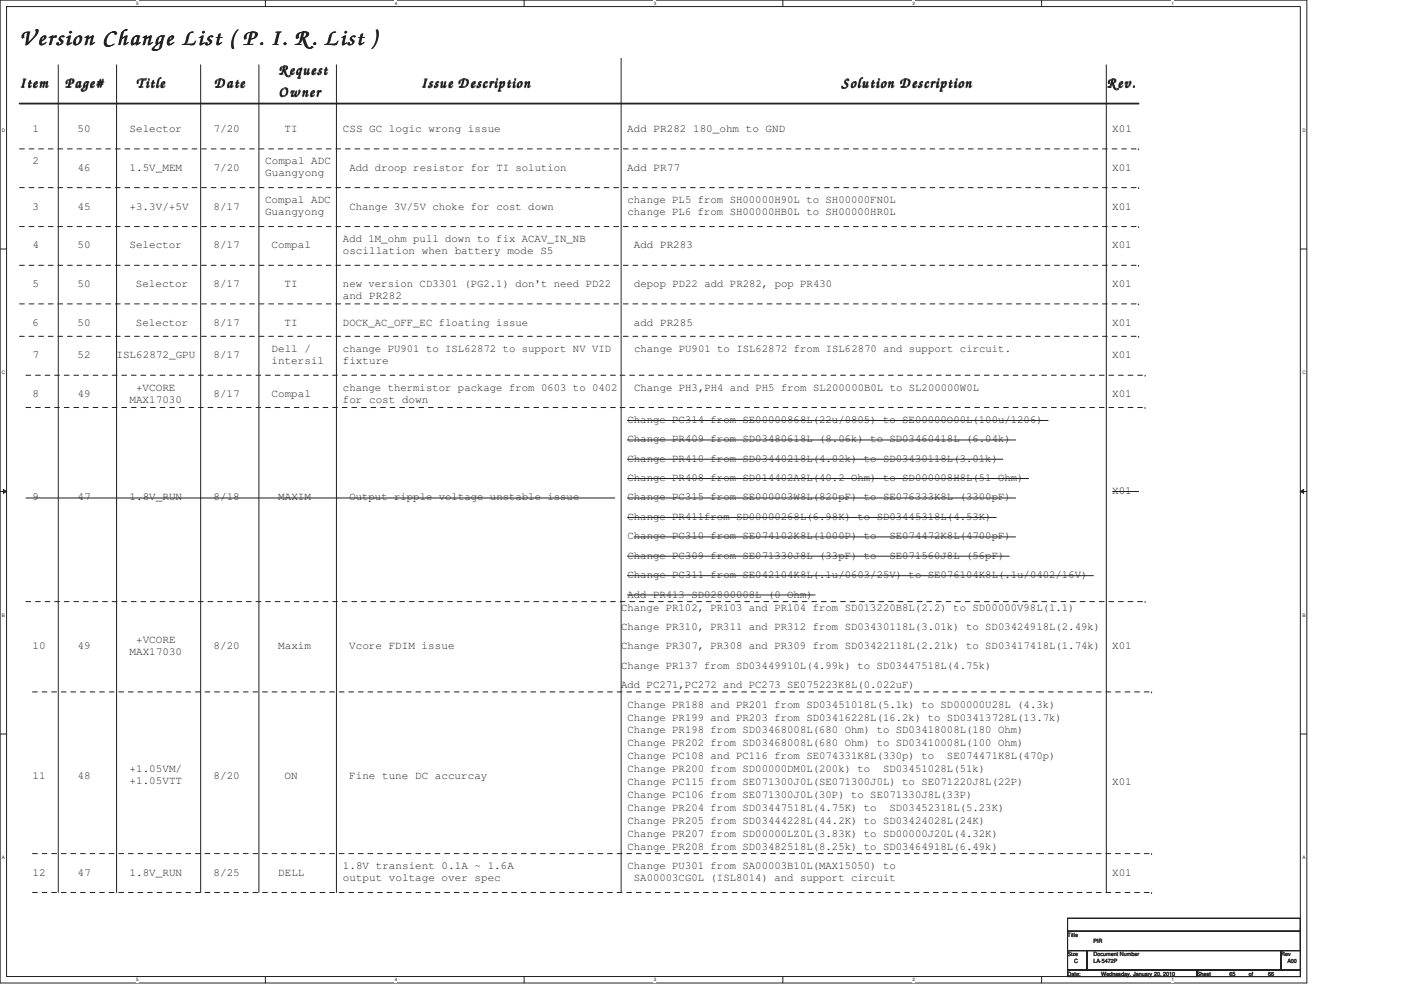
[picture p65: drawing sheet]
<svg xmlns="http://www.w3.org/2000/svg" width="297mm" height="210mm" viewBox="0 0 297 210" stroke-linecap="round" stroke-linejoin="round" font-family="sans-serif">
<defs><g id="words">
<text font-size="5.9" fill="#231f20" x="4.1" y="9.6">Version Change List ( P. I. R. List )</text>
<g font-size="3.7" fill="#231f20">
<text x="59.1" y="15.7">Request</text>
<text x="4.1" y="18.5">Item</text>
<text x="13.8" y="18.5">Page#</text>
<text x="28.8" y="18.6">Title</text>
<text x="45.3" y="18.6">Date</text>
<text x="59" y="20.5">Owner</text>
<text x="89.3" y="18.5">Issue Description</text>
<text x="178.4" y="18.5">Solution Description</text>
<text x="234.7" y="18.6">Rev.</text>
</g>
<g font-size="2.3" fill="#231f20">
<text x="6.9" y="28">1</text>
<text x="16.5" y="28">50</text>
<text x="27.5" y="28">Selector</text>
<text x="45.3" y="28">7/20</text>
<text x="60.3" y="28">TI</text>
<text x="72.7" y="28">CSS GC logic wrong issue</text>
<text x="133" y="28">Add PR282 180_ohm to GND</text>
<text x="235.8" y="28">X01</text>
<text x="6.9" y="34.8">2</text>
<text x="56.2" y="34.8">Compal ADC</text>
<text x="16.5" y="36.2">46</text>
<text x="27.5" y="36.2">1.5V_MEM</text>
<text x="45.3" y="36.2">7/20</text>
<text x="56.2" y="37.4">Guangyong</text>
<text x="74.1" y="36.2">Add droop resistor for TI solution</text>
<text x="133" y="36.2">Add PR77</text>
<text x="235.8" y="36.2">X01</text>
<text x="6.9" y="44.5">3</text>
<text x="16.4" y="44.4">45</text>
<text x="27.4" y="44.4">+3.3V/+5V</text>
<text x="45.3" y="44.4">8/17</text>
<text x="56.2" y="43.1">Compal ADC</text>
<text x="56.2" y="45.6">Guangyong</text>
<text x="74.1" y="44.5">Change 3V/5V choke for cost down</text>
<text x="133" y="43.1">change PL5 from SH00000H90L to SH00000FN0L</text>
<text x="133" y="45.6">change PL6 from SH00000HB0L to SH00000HR0L</text>
<text x="235.8" y="44.5">X01</text>
<text x="6.9" y="52.7">4</text>
<text x="16.4" y="52.7">50</text>
<text x="27.4" y="52.7">Selector</text>
<text x="45.3" y="52.7">8/17</text>
<text x="57.6" y="52.7">Compal</text>
<text x="72.7" y="53.8">oscillation when battery mode S5</text>
<text x="72.7" y="51.3">Add 1M_ohm pull down to fix ACAV_IN_NB</text>
<text x="134.4" y="52.7">Add PR283</text>
<text x="235.8" y="52.7">X01</text>
<text x="6.9" y="60.9">5</text>
<text x="16.4" y="60.9">50</text>
<text x="28.8" y="60.9">Selector</text>
<text x="45.3" y="60.9">8/17</text>
<text x="60.3" y="60.9">TI</text>
<text x="72.7" y="63.5">and PR282</text>
<text x="72.7" y="60.9">new version CD3301 (PG2.1) don't need PD22</text>
<text x="134.4" y="60.9">depop PD22 add PR282, pop PR430</text>
<text x="235.8" y="60.9">X01</text>
<text x="6.9" y="69.1">6</text>
<text x="16.4" y="69.1">50</text>
<text x="28.8" y="69.1">Selector</text>
<text x="45.3" y="69.1">8/17</text>
<text x="60.3" y="69.1">TI</text>
<text x="72.7" y="69.1">DOCK_AC_OFF_EC floating issue</text>
<text x="134.4" y="69.1">add PR285</text>
<text x="235.8" y="69.1">X01</text>
<text x="6.9" y="76">7</text>
<text x="16.4" y="76">52</text>
<text x="24.7" y="76">ISL62872_GPU</text>
<text x="45.3" y="76">8/17</text>
<text x="57.6" y="74.6">Dell /</text>
<text x="57.6" y="77.2">intersil</text>
<text x="72.7" y="77.2">fixture</text>
<text x="72.7" y="74.6">change PU901 to ISL62872 to support NV VID</text>
<text x="134.4" y="74.6">change PU901 to ISL62872 from ISL62870 and support circuit.</text>
<text x="235.8" y="76">X01</text>
<text x="28.8" y="82.8">+VCORE</text>
<text x="72.7" y="82.8">change thermistor package from 0603 to 0402</text>
<text x="134.4" y="82.8">Change PH3,PH4 and PH5 from SL200000B0L to SL200000W0L</text>
<text x="6.9" y="84.2">8</text>
<text x="16.4" y="84.2">49</text>
<text x="27.4" y="85.4">MAX17030</text>
<text x="45.3" y="84.2">8/17</text>
<text x="57.6" y="84.2">Compal</text>
<text x="72.7" y="85.4">for cost down</text>
<text x="133" y="89.7">Change PC314 from SE00000868L(22u/0805) to SE00000O00L(100u/1206)</text>
<text x="235.8" y="84.2">X01</text>
<text x="133" y="93.8">Change PR409 from SD03480618L (8.06k) to SD03460418L (6.04k)</text>
<text x="133" y="97.9">Change PR410 from SD03440218L(4.02k) to SD03430118L(3.01k)</text>
<text x="6.9" y="106.2">9</text>
<text x="16.5" y="106.2">47</text>
<text x="27.5" y="106.2">1.8V_RUN</text>
<text x="45.3" y="106.2">8/18</text>
<text x="59" y="106.2">MAXIM</text>
<text x="74.1" y="106.2">Output ripple voltage unstable issue</text>
<text x="133" y="102">Change PR408 from SD014402A8L(40.2 Ohm) to SD000008H8L(51 Ohm)</text>
<text x="133" y="106.2">Change PC315 from SE000003W8L(820pF) to SE076333K8L (3300pF)</text>
<text x="235.8" y="104.8">X01</text>
<text x="133" y="110.3">Change PR411from SD00000268L(6.98K) to SD03445318L(4.53K)</text>
<text x="133" y="114.4">Change PC310 from SE074102K8L(1000P) to</text>
<text x="133" y="118.5">Change PC309 from SE071330J8L (33pF) to</text>
<text x="188.6" y="114.4">SE074472K8L(4700pF)</text>
<text x="188.6" y="118.5">SE071560J8L (56pF)</text>
<text x="133" y="122.6">Change PC311 from SE042104K8L(.1u/0603/25V) to SE076104K8L(.1u/0402/16V)</text>
<text x="131.7" y="129.5">Change PR102, PR103 and PR104 from SD013220B8L(2.2) to SD00000V98L(1.1)</text>
<text x="133" y="126.8">Add PR413 SD02800008L (0 Ohm)</text>
<text x="6.9" y="137.7">10</text>
<text x="16.5" y="137.7">49</text>
<text x="28.9" y="136.3">+VCORE</text>
<text x="45.3" y="137.7">8/20</text>
<text x="59" y="137.7">Maxim</text>
<text x="74" y="137.7">Vcore FDIM issue</text>
<text x="131.7" y="133.6">Change PR310, PR311 and PR312 from SD03430118L(3.01k) to SD03424918L(2.49k)</text>
<text x="131.7" y="137.7">Change PR307, PR308 and PR309 from SD03422118L(2.21k) to SD03417418L(1.74k)</text>
<text x="235.8" y="137.7">X01</text>
<text x="27.5" y="138.9">MAX17030</text>
<text x="131.7" y="141.8">Change PR137 from SD03449910L(4.99k) to SD03447518L(4.75k)</text>
<text x="131.7" y="146">Add PC271,PC272 and PC273 SE075223K8L(0.022uF)</text>
<text x="133" y="150.1">Change PR188 and PR201 from SD03451018L(5.1k) to SD00000U28L (4.3k)</text>
<text x="133" y="152.8">Change PR199 and PR203 from SD03416228L(16.2k) to SD03413728L(13.7k)</text>
<text x="133" y="155.5">Change PR198 from SD03468008L(680 Ohm) to SD03418008L(180 Ohm)</text>
<text x="133" y="158.3">Change PR202 from SD03468008L(680 Ohm) to SD03410008L(100 Ohm)</text>
<text x="133" y="161">Change PC108 and PC116 from SE074331K8L(330p) to</text>
<text x="200.8" y="161">SE074471K8L(470p)</text>
<text x="6.9" y="165.1">11</text>
<text x="16.5" y="165.1">48</text>
<text x="27.5" y="163.8">+1.05VM/</text>
<text x="27.5" y="166.3">+1.05VTT</text>
<text x="45.3" y="165.1">8/20</text>
<text x="60.3" y="165.1">ON</text>
<text x="74" y="165.1">Fine tune DC accurcay</text>
<text x="133" y="166.5">Change PC115 from SE071300J0L(SE071300J0L) to SE071220J8L(22P)</text>
<text x="133" y="163.8">Change PR200 from SD00000DM0L(200k) to</text>
<text x="187.2" y="163.8">SD03451028L(51k)</text>
<text x="235.8" y="166.5">X01</text>
<text x="133" y="169.3">Change PC106 from SE071300J0L(30P) to SE071330J8L(33P)</text>
<text x="133" y="172">Change PR204 from SD03447518L(4.75K) to</text>
<text x="188.6" y="172">SD03452318L(5.23K)</text>
<text x="133" y="174.8">Change PR205 from SD03444228L(44.2K) to SD03424028L(24K)</text>
<text x="133" y="177.5">Change PR207 from SD00000LZ0L(3.83K) to SD00000J20L(4.32K)</text>
<text x="6.9" y="185.7">12</text>
<text x="16.5" y="185.7">47</text>
<text x="27.5" y="185.7">1.8V_RUN</text>
<text x="45.3" y="185.7">8/25</text>
<text x="59" y="185.7">DELL</text>
<text x="72.7" y="184.4">1.8V transient 0.1A ~ 1.6A</text>
<text x="133" y="180.3">Change PR208 from SD03482518L(8.25k) to SD03464918L(6.49k)</text>
<text x="133" y="184.4">Change PU301 from SA00003B10L(MAX15050) to</text>
<text x="235.8" y="185.7">X01</text>
<text x="72.7" y="186.9">output voltage over spec</text>
<text x="134.4" y="186.9">SA00003CG0L (ISL8014) and support circuit</text>
</g>
<g font-size="1.2" fill="#231f20">
<text x="226.4" y="198.7">Title</text>
<text x="226.4" y="202.8">Size</text>
<text x="231.8" y="202.8">Document Number</text>
<text x="231.8" y="200">PIR</text>
<text x="271.6" y="202.8">Rev</text>
<text x="226.4" y="206.9">Date:</text>
<text x="227.7" y="204.2">C</text>
<text x="231.8" y="204.2">LA-5472P</text>
<text x="233.5" y="206.9">Wednesday, January 20, 2010</text>
<text x="253.8" y="206.9">Sheet</text>
<text x="260.6" y="206.9">65</text>
<text x="264.8" y="206.9">of</text>
<text x="268.9" y="206.9">66</text>
<text x="273" y="204.2">A00</text>
</g>
<g font-size="1" fill="#231f20">
<text x="28.8" y="1.1">5</text>
<text x="83.7" y="1.1">4</text>
<text x="138.6" y="1.1">3</text>
<text x="193.5" y="1.1">2</text>
<text x="248.4" y="1.1">1</text>
<text x=".4" y="28">D</text>
<text x="276.1" y="28">D</text>
<text x=".4" y="79.4">C</text>
<text x="276.1" y="79.4">C</text>
<text x=".4" y="130.8">B</text>
<text x="276.1" y="130.8">B</text>
<text x=".4" y="182.3">A</text>
<text x="276.1" y="182.3">A</text>
<text x="28.8" y="208.1">5</text>
<text x="83.7" y="208.1">4</text>
<text x="138.6" y="208.1">3</text>
<text x="193.5" y="208.1">2</text>
<text x="248.4" y="208.1">1</text>
</g>
</g></defs>
<path d="M0 0h277.1v208.5h-277.1zM1.4 1.4h274.3v205.7h-274.3z" fill="none" stroke="#231f20" stroke-width=".21"/>
<g fill="#fff">
<path d="M28.8 .2h.6v1.1h-.6z"/>
<path d="M28.8 207.3h.6v1.1h-.6z"/>
</g>
<path d="M56.3 0v1.4M56.3 207.1v1.4" fill="none" stroke="#231f20" stroke-width=".21"/>
<g fill="#fff">
<path d="M83.7 .2h.5v1.1h-.5z"/>
<path d="M83.7 207.3h.5v1.1h-.5z"/>
</g>
<path d="M111.1 0v1.4M111.1 207.1v1.4" fill="none" stroke="#231f20" stroke-width=".21"/>
<g fill="#fff">
<path d="M138.5 .2h.6v1.1h-.6z"/>
<path d="M138.5 207.3h.6v1.1h-.6z"/>
</g>
<path d="M166 0v1.4M166 207.1v1.4" fill="none" stroke="#231f20" stroke-width=".21"/>
<g fill="#fff">
<path d="M193.4 .2h.6v1.1h-.6z"/>
<path d="M193.4 207.3h.6v1.1h-.6z"/>
</g>
<path d="M220.8 0v1.4M220.8 207.1v1.4" fill="none" stroke="#231f20" stroke-width=".21"/>
<g fill="#fff">
<path d="M248.3 .2h.5v1.1h-.5z"/>
<path d="M248.3 207.3h.5v1.1h-.5z"/>
<path d="M.4 27.1h.7v1.1h-.7z"/>
<path d="M276 27.1h.8v1.1h-.8z"/>
<path d="M.4 78.5h.7v1.1h-.7z"/>
<path d="M276 78.5h.8v1.1h-.8z"/>
</g>
<path d="M0 52.8h1.4M275.7 52.8h1.4" fill="none" stroke="#231f20" stroke-width=".21"/>
<g fill="#fff">
<path d="M.4 130h.6v1.1h-.6z"/>
<path d="M276 130h.7v1.1h-.7z"/>
</g>
<path d="M0 104.2h1.4M275.7 104.2h1.4" fill="none" stroke="#231f20" stroke-width=".21"/>
<path d="M.7 103.8l.7 .4-.7 .4z" fill="#231f20"/>
<path d="M.7 103.8l.7 .4-.7 .4z" fill="none" stroke="#231f20" stroke-width=".21"/>
<path d="M275.7 104.2l.7-.4v.8z" fill="#231f20"/>
<path d="M275.7 104.2l.7-.4v.8z" fill="none" stroke="#231f20" stroke-width=".21"/>
<g fill="#fff">
<path d="M.4 181.4h.6v1.1h-.6z"/>
<path d="M276 181.4h.7v1.1h-.7z"/>
</g>
<g fill="none" stroke="#231f20" stroke-width=".21">
<path d="M12.4 13.8v175.5M24.7 13.8v175.5M42.5 13.8v175.5M54.9 13.8v175.5M71.3 13.8v175.5M131.7 12.4v176.9M234.6 13.8v175.5M133 97.4h79.6M133 89.2h89.2M133 93.3h82.3M5.5 105.6h124.9M133 101.5h85.1"/>
<path d="M133 105.6h82.3M133 118h81M133 109.8h78.2M134.4 113.9h80.9M235.9 104.2h5.5M133 126.2h39.8M133 122.1h98.8M0 155.7h1.4M275.7 155.7h1.4M226.3 194.8h49.4v2.7h-49.4zM226.3 197.5h49.4v4.1h-49.4zM226.3 201.6h4.1v4.2h-4.1z"/>
<path d="M226.3 205.8h27.5v1.3h-27.5zM230.5 201.6h41.1v4.2h-41.1zM253.8 205.8h21.9v1.3h-21.9zM271.6 201.6h4.1v4.2h-4.1z"/>
</g>
<path d="M4.1 22h237.3" fill="none" stroke="#231f20" stroke-width=".38"/>
<g fill="none" stroke="#231f20" stroke-width=".21" stroke-dasharray="1 1 1 1 1 1 1 1">
<path d="M4.1 31.6h237.3M4.1 39.8h237.3M241.4 31.6h.1M241.4 39.8h.1M4.1 56.3h237.3M4.1 48.1h237.3M241.4 56.3h.1M241.4 48.1h.1M4.1 64.5h237.3M4.1 71.3h237.3M5.5 79.6h237.3M241.4 64.5h.1"/>
<path d="M241.4 71.3h.1M242.8 79.6h.1M5.5 86.4h237.3M242.8 86.4h.1M5.5 127.6h237.3M242.8 127.6h.1M6.9 146.8h237.3M244.2 146.8h.1M6.9 181h237.3M6.9 189.3h237.3M244.2 181h.1M244.2 189.3h.1"/>
</g>
<use href="#words"/>
</svg>
